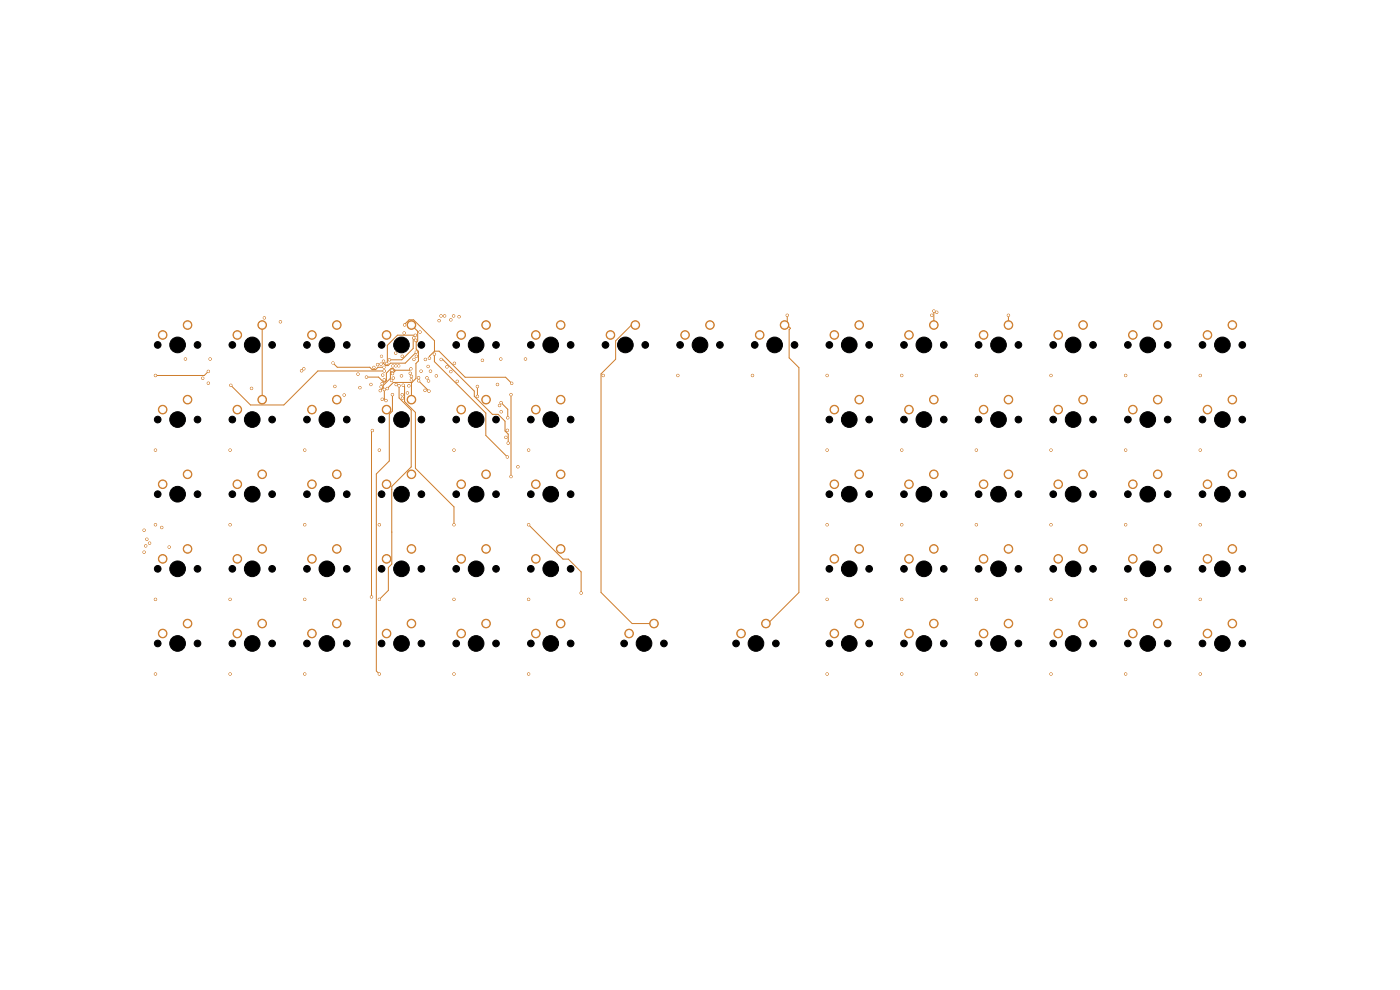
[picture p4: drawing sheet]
<svg xmlns="http://www.w3.org/2000/svg" width="297mm" height="210mm" viewBox="0 0 297 210" stroke-linecap="round" stroke-linejoin="round" font-family="sans-serif">
<g fill="#ce7d2c" stroke="#ce7d2c" stroke-width=".21">
<circle cx="198.1" cy="84.8" r=".91"/>
<circle cx="192.8" cy="86.9" r=".91"/>
<circle cx="118.9" cy="84.8" r=".91"/>
<circle cx="113.7" cy="86.9" r=".91"/>
<circle cx="261.4" cy="100.6" r=".91"/>
<circle cx="256.2" cy="102.7" r=".91"/>
<circle cx="103.1" cy="132.3" r=".91"/>
<circle cx="97.8" cy="134.4" r=".91"/>
<circle cx="229.8" cy="132.3" r=".91"/>
<circle cx="224.5" cy="134.4" r=".91"/>
<circle cx="55.6" cy="68.9" r=".91"/>
<circle cx="50.3" cy="71.1" r=".91"/>
<circle cx="55.6" cy="116.4" r=".91"/>
<circle cx="50.3" cy="118.6" r=".91"/>
<circle cx="71.5" cy="132.3" r=".91"/>
<circle cx="66.2" cy="134.4" r=".91"/>
<circle cx="229.8" cy="84.8" r=".91"/>
<circle cx="224.5" cy="86.9" r=".91"/>
<circle cx="261.4" cy="84.8" r=".91"/>
<circle cx="256.2" cy="86.9" r=".91"/>
<circle cx="39.8" cy="116.4" r=".91"/>
<circle cx="34.5" cy="118.6" r=".91"/>
<circle cx="87.3" cy="68.9" r=".91"/>
<circle cx="82" cy="71.1" r=".91"/>
<circle cx="245.6" cy="84.8" r=".91"/>
<circle cx="240.3" cy="86.9" r=".91"/>
<circle cx="162.5" cy="132.3" r=".91"/>
<circle cx="157.2" cy="134.4" r=".91"/>
<circle cx="55.6" cy="100.6" r=".91"/>
<circle cx="50.3" cy="102.7" r=".91"/>
<circle cx="213.9" cy="132.3" r=".91"/>
<circle cx="208.7" cy="134.4" r=".91"/>
<circle cx="71.5" cy="100.6" r=".91"/>
<circle cx="66.2" cy="102.7" r=".91"/>
<circle cx="245.6" cy="116.4" r=".91"/>
<circle cx="240.3" cy="118.6" r=".91"/>
<circle cx="166.4" cy="68.9" r=".91"/>
<circle cx="161.2" cy="71.1" r=".91"/>
<circle cx="245.6" cy="100.6" r=".91"/>
<circle cx="240.3" cy="102.7" r=".91"/>
<circle cx="55.6" cy="84.8" r=".91"/>
<circle cx="50.3" cy="86.9" r=".91"/>
<circle cx="229.8" cy="100.6" r=".91"/>
<circle cx="224.5" cy="102.7" r=".91"/>
<circle cx="39.8" cy="68.9" r=".91"/>
<circle cx="34.5" cy="71.1" r=".91"/>
<circle cx="213.9" cy="100.6" r=".91"/>
<circle cx="208.7" cy="102.7" r=".91"/>
<circle cx="71.5" cy="84.8" r=".91"/>
<circle cx="66.2" cy="86.9" r=".91"/>
<circle cx="182.3" cy="68.9" r=".91"/>
<circle cx="177" cy="71.1" r=".91"/>
<circle cx="182.3" cy="132.3" r=".91"/>
<circle cx="177" cy="134.4" r=".91"/>
<circle cx="261.4" cy="116.4" r=".91"/>
<circle cx="256.2" cy="118.6" r=".91"/>
<circle cx="71.5" cy="116.4" r=".91"/>
<circle cx="66.2" cy="118.6" r=".91"/>
<circle cx="182.3" cy="116.4" r=".91"/>
<circle cx="177" cy="118.6" r=".91"/>
<circle cx="87.3" cy="132.3" r=".91"/>
<circle cx="82" cy="134.4" r=".91"/>
<circle cx="261.4" cy="132.3" r=".91"/>
<circle cx="256.2" cy="134.4" r=".91"/>
<circle cx="245.6" cy="132.3" r=".91"/>
<circle cx="240.3" cy="134.4" r=".91"/>
<circle cx="39.8" cy="132.3" r=".91"/>
<circle cx="34.5" cy="134.4" r=".91"/>
<circle cx="198.1" cy="132.3" r=".91"/>
<circle cx="192.8" cy="134.4" r=".91"/>
<circle cx="87.3" cy="116.4" r=".91"/>
<circle cx="82" cy="118.6" r=".91"/>
<circle cx="198.1" cy="116.4" r=".91"/>
<circle cx="192.8" cy="118.6" r=".91"/>
<circle cx="134.8" cy="68.9" r=".91"/>
<circle cx="129.5" cy="71.1" r=".91"/>
<circle cx="118.9" cy="116.4" r=".91"/>
<circle cx="113.7" cy="118.6" r=".91"/>
<circle cx="118.9" cy="132.3" r=".91"/>
<circle cx="113.7" cy="134.4" r=".91"/>
<circle cx="213.9" cy="84.8" r=".91"/>
<circle cx="208.7" cy="86.9" r=".91"/>
<circle cx="118.9" cy="68.9" r=".91"/>
<circle cx="113.7" cy="71.1" r=".91"/>
<circle cx="103.1" cy="68.9" r=".91"/>
<circle cx="97.8" cy="71.1" r=".91"/>
<circle cx="138.7" cy="132.3" r=".91"/>
<circle cx="133.5" cy="134.4" r=".91"/>
<circle cx="87.3" cy="84.8" r=".91"/>
<circle cx="82" cy="86.9" r=".91"/>
<circle cx="103.1" cy="100.6" r=".91"/>
<circle cx="97.8" cy="102.7" r=".91"/>
<circle cx="118.9" cy="100.6" r=".91"/>
<circle cx="113.7" cy="102.7" r=".91"/>
<circle cx="103.1" cy="116.4" r=".91"/>
<circle cx="97.8" cy="118.6" r=".91"/>
<circle cx="182.3" cy="100.6" r=".91"/>
<circle cx="177" cy="102.7" r=".91"/>
<circle cx="261.4" cy="68.9" r=".91"/>
<circle cx="256.2" cy="71.1" r=".91"/>
<circle cx="39.8" cy="84.8" r=".91"/>
<circle cx="34.5" cy="86.9" r=".91"/>
<circle cx="87.3" cy="100.6" r=".91"/>
<circle cx="82" cy="102.7" r=".91"/>
<circle cx="103.1" cy="84.8" r=".91"/>
<circle cx="97.8" cy="86.9" r=".91"/>
<circle cx="150.6" cy="68.9" r=".91"/>
<circle cx="145.3" cy="71.1" r=".91"/>
<circle cx="213.9" cy="68.9" r=".91"/>
<circle cx="208.7" cy="71.1" r=".91"/>
<circle cx="245.6" cy="68.9" r=".91"/>
<circle cx="240.3" cy="71.1" r=".91"/>
<circle cx="39.8" cy="100.6" r=".91"/>
<circle cx="34.5" cy="102.7" r=".91"/>
<circle cx="198.1" cy="100.6" r=".91"/>
<circle cx="192.8" cy="102.7" r=".91"/>
<circle cx="229.8" cy="68.9" r=".91"/>
<circle cx="224.5" cy="71.1" r=".91"/>
<circle cx="213.9" cy="116.4" r=".91"/>
<circle cx="208.7" cy="118.6" r=".91"/>
<circle cx="182.3" cy="84.8" r=".91"/>
<circle cx="177" cy="86.9" r=".91"/>
<circle cx="198.1" cy="68.9" r=".91"/>
<circle cx="192.8" cy="71.1" r=".91"/>
<circle cx="55.6" cy="132.3" r=".91"/>
<circle cx="50.3" cy="134.4" r=".91"/>
<circle cx="229.8" cy="116.4" r=".91"/>
<circle cx="224.5" cy="118.6" r=".91"/>
<circle cx="71.5" cy="68.9" r=".91"/>
<circle cx="66.2" cy="71.1" r=".91"/>
<circle cx="198.1" cy="66" r=".25"/>
<circle cx="81.9" cy="85" r=".25"/>
<circle cx="81.5" cy="82.6" r=".25"/>
<circle cx="106.3" cy="87.4" r=".25"/>
<circle cx="198.7" cy="66.2" r=".25"/>
<circle cx="197.7" cy="66.9" r=".25"/>
<circle cx="84" cy="81.6" r=".25"/>
<circle cx="79" cy="91.3" r=".25"/>
<circle cx="80.9" cy="75.6" r=".23"/>
<circle cx="78.8" cy="126.6" r=".25"/>
<circle cx="84" cy="77.6" r=".23"/>
<circle cx="73" cy="83.8" r=".25"/>
<circle cx="82.2" cy="82.4" r=".25"/>
<circle cx="89.1" cy="70.4" r=".25"/>
<circle cx="84.6" cy="77.6" r=".23"/>
<circle cx="88.1" cy="71.1" r=".25"/>
<circle cx="82" cy="77.1" r=".25"/>
<circle cx="167" cy="66.9" r=".25"/>
<circle cx="213.9" cy="66.9" r=".25"/>
<circle cx="87.8" cy="71.7" r=".25"/>
<circle cx="82.6" cy="76.3" r=".25"/>
<circle cx="88.2" cy="72.2" r=".25"/>
<circle cx="81.1" cy="81.4" r=".25"/>
<circle cx="81.4" cy="76.6" r=".25"/>
<circle cx="88.3" cy="74.7" r=".25"/>
<circle cx="123.3" cy="125.8" r=".25"/>
<circle cx="64.6" cy="111.3" r=".25"/>
<circle cx="48.8" cy="111.3" r=".25"/>
<circle cx="112.1" cy="111.3" r=".25"/>
<circle cx="223" cy="111.3" r=".25"/>
<circle cx="33" cy="111.3" r=".25"/>
<circle cx="238.8" cy="111.3" r=".25"/>
<circle cx="175.5" cy="111.3" r=".25"/>
<circle cx="80.5" cy="111.3" r=".25"/>
<circle cx="254.6" cy="111.3" r=".25"/>
<circle cx="85.5" cy="81.7" r=".25"/>
<circle cx="207.1" cy="111.3" r=".25"/>
<circle cx="96.3" cy="111.3" r=".25"/>
<circle cx="191.3" cy="111.3" r=".25"/>
<circle cx="85.2" cy="79.7" r=".25"/>
<circle cx="90.9" cy="80.8" r=".25"/>
<circle cx="30.6" cy="117.1" r=".25"/>
<circle cx="75.9" cy="79.4" r=".25"/>
<circle cx="44.6" cy="76.2" r=".25"/>
<circle cx="81.2" cy="79.6" r=".25"/>
<circle cx="64.4" cy="78.2" r=".25"/>
<circle cx="80.8" cy="77.2" r=".25"/>
<circle cx="34.3" cy="111.9" r=".25"/>
<circle cx="105.5" cy="81.6" r=".25"/>
<circle cx="64" cy="78.7" r=".25"/>
<circle cx="53.4" cy="82.4" r=".25"/>
<circle cx="81.5" cy="80.6" r=".25"/>
<circle cx="97.4" cy="67.2" r=".25"/>
<circle cx="30.6" cy="112.5" r=".25"/>
<circle cx="59.5" cy="68.3" r=".25"/>
<circle cx="71" cy="82" r=".25"/>
<circle cx="90.2" cy="82.8" r=".25"/>
<circle cx="85.3" cy="75.6" r=".25"/>
<circle cx="85.3" cy="83.7" r=".25"/>
<circle cx="30.9" cy="115.8" r=".25"/>
<circle cx="96.4" cy="77.1" r=".25"/>
<circle cx="78.7" cy="81.6" r=".25"/>
<circle cx="106.2" cy="76.2" r=".25"/>
<circle cx="39.3" cy="76.2" r=".25"/>
<circle cx="92.6" cy="79.7" r=".25"/>
<circle cx="90.2" cy="76.2" r=".25"/>
<circle cx="79.3" cy="77.9" r=".25"/>
<circle cx="90.6" cy="80.2" r=".25"/>
<circle cx="111.5" cy="76.2" r=".25"/>
<circle cx="93.2" cy="68" r=".25"/>
<circle cx="76.3" cy="82.2" r=".25"/>
<circle cx="109.9" cy="99" r=".25"/>
<circle cx="90.8" cy="77.7" r=".25"/>
<circle cx="91.3" cy="78.7" r=".25"/>
<circle cx="88.3" cy="75.6" r=".25"/>
<circle cx="191.3" cy="143" r=".25"/>
<circle cx="48.8" cy="143" r=".25"/>
<circle cx="64.6" cy="143" r=".25"/>
<circle cx="175.5" cy="143" r=".25"/>
<circle cx="96.3" cy="143" r=".25"/>
<circle cx="207.1" cy="143" r=".25"/>
<circle cx="254.6" cy="143" r=".25"/>
<circle cx="112.1" cy="143" r=".25"/>
<circle cx="83.3" cy="83.7" r=".25"/>
<circle cx="223" cy="143" r=".25"/>
<circle cx="80.5" cy="143" r=".25"/>
<circle cx="33" cy="143" r=".25"/>
<circle cx="238.8" cy="143" r=".25"/>
<circle cx="191.3" cy="79.7" r=".25"/>
<circle cx="85.8" cy="68.9" r=".25"/>
<circle cx="91.1" cy="76" r=".25"/>
<circle cx="128" cy="79.7" r=".25"/>
<circle cx="33" cy="79.7" r=".25"/>
<circle cx="254.6" cy="79.7" r=".25"/>
<circle cx="143.8" cy="79.7" r=".25"/>
<circle cx="108.5" cy="81.3" r=".25"/>
<circle cx="175.5" cy="79.7" r=".25"/>
<circle cx="223" cy="79.7" r=".25"/>
<circle cx="44.2" cy="78.8" r=".25"/>
<circle cx="207.1" cy="79.7" r=".25"/>
<circle cx="87" cy="79.2" r=".25"/>
<circle cx="159.6" cy="79.7" r=".25"/>
<circle cx="238.8" cy="79.7" r=".25"/>
<circle cx="108.4" cy="101.1" r=".25"/>
<circle cx="80.1" cy="77.3" r=".25"/>
<circle cx="83.4" cy="80.2" r=".25"/>
<circle cx="83.9" cy="74.9" r=".25"/>
<circle cx="81.1" cy="84.7" r=".25"/>
<circle cx="87.8" cy="76.2" r=".25"/>
<circle cx="108.4" cy="83.7" r=".25"/>
<circle cx="106" cy="86" r=".25"/>
<circle cx="87.3" cy="80.6" r=".25"/>
<circle cx="102.3" cy="76.4" r=".25"/>
<circle cx="101.3" cy="84.1" r=".25"/>
<circle cx="101.3" cy="82" r=".25"/>
<circle cx="97" cy="80.9" r=".25"/>
<circle cx="87.3" cy="79.8" r=".25"/>
<circle cx="56.1" cy="67.4" r=".25"/>
<circle cx="35.9" cy="116.1" r=".25"/>
<circle cx="93.6" cy="67" r=".25"/>
<circle cx="94.8" cy="77.8" r=".25"/>
<circle cx="31.7" cy="115.2" r=".25"/>
<circle cx="94.3" cy="67" r=".25"/>
<circle cx="96.2" cy="67" r=".25"/>
<circle cx="31.2" cy="114.4" r=".25"/>
<circle cx="95.6" cy="67.9" r=".25"/>
<circle cx="95.6" cy="78.8" r=".25"/>
<circle cx="85.4" cy="84.5" r=".25"/>
<circle cx="48.8" cy="95.5" r=".25"/>
<circle cx="33" cy="95.5" r=".25"/>
<circle cx="238.8" cy="95.5" r=".25"/>
<circle cx="112.1" cy="95.5" r=".25"/>
<circle cx="254.6" cy="95.5" r=".25"/>
<circle cx="175.5" cy="95.5" r=".25"/>
<circle cx="64.6" cy="95.5" r=".25"/>
<circle cx="191.3" cy="95.5" r=".25"/>
<circle cx="223" cy="95.5" r=".25"/>
<circle cx="96.3" cy="95.5" r=".25"/>
<circle cx="80.5" cy="95.5" r=".25"/>
<circle cx="207.1" cy="95.5" r=".25"/>
<circle cx="81.5" cy="77.9" r=".23"/>
<circle cx="44.2" cy="81.3" r=".25"/>
<circle cx="43" cy="80.2" r=".25"/>
<circle cx="70.6" cy="77" r=".23"/>
<circle cx="223" cy="127.1" r=".25"/>
<circle cx="80.5" cy="127.1" r=".25"/>
<circle cx="64.6" cy="127.1" r=".25"/>
<circle cx="33" cy="127.1" r=".25"/>
<circle cx="84.7" cy="81.8" r=".25"/>
<circle cx="238.8" cy="127.1" r=".25"/>
<circle cx="175.5" cy="127.1" r=".25"/>
<circle cx="191.3" cy="127.1" r=".25"/>
<circle cx="207.1" cy="127.1" r=".25"/>
<circle cx="48.8" cy="127.1" r=".25"/>
<circle cx="112.1" cy="127.1" r=".25"/>
<circle cx="254.6" cy="127.1" r=".25"/>
<circle cx="96.3" cy="127.1" r=".25"/>
<circle cx="83.3" cy="77.6" r=".23"/>
<circle cx="107.8" cy="94" r=".25"/>
<circle cx="93.6" cy="76.3" r=".25"/>
<circle cx="88.8" cy="80.1" r=".25"/>
<circle cx="83.3" cy="79.2" r=".25"/>
<circle cx="87.2" cy="78.2" r=".25"/>
<circle cx="89.3" cy="78.7" r=".25"/>
<circle cx="77.7" cy="80" r=".25"/>
<circle cx="107.3" cy="92.8" r=".25"/>
<circle cx="86.4" cy="83.4" r=".25"/>
<circle cx="92.2" cy="75.1" r=".25"/>
<circle cx="107.6" cy="96.9" r=".25"/>
<circle cx="85.7" cy="70.6" r=".25"/>
<circle cx="107.7" cy="88.6" r=".25"/>
<circle cx="106.3" cy="85.4" r=".25"/>
<circle cx="88.8" cy="80.8" r=".25"/>
<circle cx="91" cy="83" r=".25"/>
<circle cx="80.9" cy="82.1" r=".25"/>
<circle cx="83.1" cy="80.7" r=".25"/>
<circle cx="107.6" cy="91.3" r=".25"/>
<circle cx="86.7" cy="81.8" r=".25"/>
<circle cx="81.5" cy="78.7" r=".25"/>
<circle cx="49" cy="81.7" r=".25"/>
<circle cx="83.2" cy="78.6" r=".25"/>
<circle cx="80.7" cy="82.9" r=".25"/>
</g>
<g fill="none" stroke="#ce7d2c" stroke-width=".21">
<path d="M44.2 78.8l-.9 .9h-10.3M55.6 68.9v15.9M70.6 77l1 .9h6.8l.5 .5h.8l.5-.5h1.3M81.5 78.7h-14.1l-7.2 7.2h-7.1l-4.1-4.2M83.2 78.6l-.4 .3v1.3l-1.5 1.6v.4l-.6 .7M83.8 78.5l-.4-.4h-.4l-1 1.1v1.5l-.3 .3h-.3l-1.1-1h-2.6M83.8 78.5v.2l-.5 .5M85.8 68.9l1-1.1h.9l4.5 4.5v2.2M87.2 78.2l-.3 .3h-3.1M87.3 68.9l1.3 1.4v2.1l-.3 .3v1.3l.5 .5v2.1l-.6 .5v3.2l-.8 .8h-3.9l-1.3 1.3M87.8 71.7l-.1 .1v2.1l-2.5 2.4h-2.6M88.1 71.1h-3.8l-2.1 2.2v3.7l-.2 .1"/>
<path d="M88.1 71.1h.1M88.3 74.7l-2.3 2.3h-3.2l-.5 .6h-.5l-.4-.5v-.5M92.2 75.1v1.6l10.9 10.9v4.8l4.5 4.5M92.2 74.5h.9l5.6 5.5h8.6l1.2 1.3M92.2 74.5l-1.1 1.1v.4M93.6 76.3h.3l6.7 6.7v1.1l3.9 3.8h1.2l1.4 1.5v2l.7 .7v1.9M134.8 68.9h-.8l-3.4 3.4v3.9l-3.1 3.1v46.4l6.6 6.6h4.6M166.4 68.9h.6M167 68.9l.7 .7-.3 .3v6l2.1 2.1v47.7l-6.6 6.6h-.4M167 66.9v2M198.1 68.9h.1M198.1 66v2.9"/>
<path d="M213.9 66.9v2M213.9 68.9h.1M79 91.3l-.2 .2v35.1M81.5 82.6v2l.4 .4M83.3 83.7v3.5l-.7 .7v9.9l-2.8 2.7v41.8l.7 .7M84.7 81.8v2.6l2.5 2.6v12l-4.1 4.2v16.5l-.7 .7v4.8l-1.9 1.9M85.5 81.7l.3 .3v3.2l2.3 2.3v11.8l8.2 8.2v3.8M87.3 81.1v3.7M88.8 80.8l2.2 2.2M88.8 80.8h.1M101.3 82v2.1M106.3 85.4l1.4 1.4v1.8"/>
<path d="M108.4 83.7v17.4M83.1 112.9h.1M83.1 103.8h.1M112.1 111.3l7.3 7.3h1.2l2.7 2.7v4.5"/>
</g>
<g fill="#fff" stroke="#fff" stroke-width=".21">
<circle cx="198.1" cy="66" r=".12"/>
<circle cx="81.9" cy="85" r=".12"/>
<circle cx="81.5" cy="82.6" r=".12"/>
<circle cx="106.3" cy="87.4" r=".12"/>
<circle cx="198.7" cy="66.2" r=".12"/>
<circle cx="197.7" cy="66.9" r=".12"/>
<circle cx="84" cy="81.6" r=".12"/>
<circle cx="79" cy="91.3" r=".12"/>
<circle cx="80.9" cy="75.6" r=".12"/>
<circle cx="78.8" cy="126.6" r=".12"/>
<circle cx="84" cy="77.6" r=".12"/>
<circle cx="73" cy="83.8" r=".12"/>
<circle cx="82.2" cy="82.4" r=".12"/>
<circle cx="89.1" cy="70.4" r=".12"/>
<circle cx="84.6" cy="77.6" r=".12"/>
<circle cx="88.1" cy="71.1" r=".12"/>
<circle cx="82" cy="77.1" r=".12"/>
<circle cx="167" cy="66.9" r=".12"/>
<circle cx="213.9" cy="66.9" r=".12"/>
<circle cx="87.8" cy="71.7" r=".12"/>
<circle cx="82.6" cy="76.3" r=".12"/>
<circle cx="88.2" cy="72.2" r=".12"/>
<circle cx="81.1" cy="81.4" r=".12"/>
<circle cx="81.4" cy="76.6" r=".12"/>
<circle cx="88.3" cy="74.7" r=".12"/>
<circle cx="123.3" cy="125.8" r=".12"/>
<circle cx="64.6" cy="111.3" r=".12"/>
<circle cx="48.8" cy="111.3" r=".12"/>
<circle cx="112.1" cy="111.3" r=".12"/>
<circle cx="223" cy="111.3" r=".12"/>
<circle cx="33" cy="111.3" r=".12"/>
<circle cx="238.8" cy="111.3" r=".12"/>
<circle cx="175.5" cy="111.3" r=".12"/>
<circle cx="80.5" cy="111.3" r=".12"/>
<circle cx="254.6" cy="111.3" r=".12"/>
<circle cx="85.5" cy="81.7" r=".12"/>
<circle cx="207.1" cy="111.3" r=".12"/>
<circle cx="96.3" cy="111.3" r=".12"/>
<circle cx="191.3" cy="111.3" r=".12"/>
<circle cx="85.2" cy="79.7" r=".12"/>
<circle cx="90.9" cy="80.8" r=".12"/>
<circle cx="30.6" cy="117.1" r=".12"/>
<circle cx="75.9" cy="79.4" r=".12"/>
<circle cx="44.6" cy="76.2" r=".12"/>
<circle cx="81.2" cy="79.6" r=".12"/>
<circle cx="64.4" cy="78.2" r=".12"/>
<circle cx="80.8" cy="77.2" r=".12"/>
<circle cx="34.3" cy="111.9" r=".12"/>
<circle cx="105.5" cy="81.6" r=".12"/>
<circle cx="64" cy="78.7" r=".12"/>
<circle cx="53.4" cy="82.4" r=".12"/>
<circle cx="81.5" cy="80.6" r=".12"/>
<circle cx="97.4" cy="67.2" r=".12"/>
<circle cx="30.6" cy="112.5" r=".12"/>
<circle cx="59.5" cy="68.3" r=".12"/>
<circle cx="71" cy="82" r=".12"/>
<circle cx="90.2" cy="82.8" r=".12"/>
<circle cx="85.3" cy="75.6" r=".12"/>
<circle cx="85.3" cy="83.7" r=".12"/>
<circle cx="30.9" cy="115.8" r=".12"/>
<circle cx="96.4" cy="77.1" r=".12"/>
<circle cx="78.7" cy="81.6" r=".12"/>
<circle cx="106.2" cy="76.2" r=".12"/>
<circle cx="39.3" cy="76.2" r=".12"/>
<circle cx="92.6" cy="79.7" r=".12"/>
<circle cx="90.2" cy="76.2" r=".12"/>
<circle cx="79.3" cy="77.9" r=".12"/>
<circle cx="90.6" cy="80.2" r=".12"/>
<circle cx="111.5" cy="76.2" r=".12"/>
<circle cx="93.2" cy="68" r=".12"/>
<circle cx="76.3" cy="82.2" r=".12"/>
<circle cx="109.9" cy="99" r=".12"/>
<circle cx="90.8" cy="77.7" r=".12"/>
<circle cx="91.3" cy="78.7" r=".12"/>
<circle cx="88.3" cy="75.6" r=".12"/>
<circle cx="191.3" cy="143" r=".12"/>
<circle cx="48.8" cy="143" r=".12"/>
<circle cx="64.6" cy="143" r=".12"/>
<circle cx="175.5" cy="143" r=".12"/>
<circle cx="96.3" cy="143" r=".12"/>
<circle cx="207.1" cy="143" r=".12"/>
<circle cx="254.6" cy="143" r=".12"/>
<circle cx="112.1" cy="143" r=".12"/>
<circle cx="83.3" cy="83.7" r=".12"/>
<circle cx="223" cy="143" r=".12"/>
<circle cx="80.5" cy="143" r=".12"/>
<circle cx="33" cy="143" r=".12"/>
<circle cx="238.8" cy="143" r=".12"/>
<circle cx="191.3" cy="79.7" r=".12"/>
<circle cx="85.8" cy="68.9" r=".12"/>
<circle cx="91.1" cy="76" r=".12"/>
<circle cx="128" cy="79.7" r=".12"/>
<circle cx="33" cy="79.7" r=".12"/>
<circle cx="254.6" cy="79.7" r=".12"/>
<circle cx="143.8" cy="79.7" r=".12"/>
<circle cx="108.5" cy="81.3" r=".12"/>
<circle cx="175.5" cy="79.7" r=".12"/>
<circle cx="223" cy="79.7" r=".12"/>
<circle cx="44.2" cy="78.8" r=".12"/>
<circle cx="207.1" cy="79.7" r=".12"/>
<circle cx="87" cy="79.2" r=".12"/>
<circle cx="159.6" cy="79.7" r=".12"/>
<circle cx="238.8" cy="79.7" r=".12"/>
<circle cx="108.4" cy="101.1" r=".12"/>
<circle cx="80.1" cy="77.3" r=".12"/>
<circle cx="83.4" cy="80.2" r=".12"/>
<circle cx="83.9" cy="74.9" r=".12"/>
<circle cx="81.1" cy="84.7" r=".12"/>
<circle cx="87.8" cy="76.2" r=".12"/>
<circle cx="108.4" cy="83.7" r=".12"/>
<circle cx="106" cy="86" r=".12"/>
<circle cx="87.3" cy="80.6" r=".12"/>
<circle cx="102.3" cy="76.4" r=".12"/>
<circle cx="101.3" cy="84.1" r=".12"/>
<circle cx="101.3" cy="82" r=".12"/>
<circle cx="97" cy="80.9" r=".12"/>
<circle cx="87.3" cy="79.8" r=".12"/>
<circle cx="56.1" cy="67.4" r=".12"/>
<circle cx="35.9" cy="116.1" r=".12"/>
<circle cx="93.6" cy="67" r=".12"/>
<circle cx="94.8" cy="77.8" r=".12"/>
<circle cx="31.7" cy="115.2" r=".12"/>
<circle cx="94.3" cy="67" r=".12"/>
<circle cx="96.2" cy="67" r=".12"/>
<circle cx="31.2" cy="114.4" r=".12"/>
<circle cx="95.6" cy="67.9" r=".12"/>
<circle cx="95.6" cy="78.8" r=".12"/>
<circle cx="85.4" cy="84.5" r=".12"/>
<circle cx="48.8" cy="95.5" r=".12"/>
<circle cx="33" cy="95.5" r=".12"/>
<circle cx="238.8" cy="95.5" r=".12"/>
<circle cx="112.1" cy="95.5" r=".12"/>
<circle cx="254.6" cy="95.5" r=".12"/>
<circle cx="175.5" cy="95.5" r=".12"/>
<circle cx="64.6" cy="95.5" r=".12"/>
<circle cx="191.3" cy="95.5" r=".12"/>
<circle cx="223" cy="95.5" r=".12"/>
<circle cx="96.3" cy="95.5" r=".12"/>
<circle cx="80.5" cy="95.5" r=".12"/>
<circle cx="207.1" cy="95.5" r=".12"/>
<circle cx="81.5" cy="77.9" r=".12"/>
<circle cx="44.2" cy="81.3" r=".12"/>
<circle cx="43" cy="80.2" r=".12"/>
<circle cx="70.6" cy="77" r=".12"/>
<circle cx="223" cy="127.1" r=".12"/>
<circle cx="80.5" cy="127.1" r=".12"/>
<circle cx="64.6" cy="127.1" r=".12"/>
<circle cx="33" cy="127.1" r=".12"/>
<circle cx="84.7" cy="81.8" r=".12"/>
<circle cx="238.8" cy="127.1" r=".12"/>
<circle cx="175.5" cy="127.1" r=".12"/>
<circle cx="191.3" cy="127.1" r=".12"/>
<circle cx="207.1" cy="127.1" r=".12"/>
<circle cx="48.8" cy="127.1" r=".12"/>
<circle cx="112.1" cy="127.1" r=".12"/>
<circle cx="254.6" cy="127.1" r=".12"/>
<circle cx="96.3" cy="127.1" r=".12"/>
<circle cx="83.3" cy="77.6" r=".12"/>
<circle cx="107.8" cy="94" r=".12"/>
<circle cx="93.6" cy="76.3" r=".12"/>
<circle cx="88.8" cy="80.1" r=".12"/>
<circle cx="83.3" cy="79.2" r=".12"/>
<circle cx="87.2" cy="78.2" r=".12"/>
<circle cx="89.3" cy="78.7" r=".12"/>
<circle cx="77.7" cy="80" r=".12"/>
<circle cx="107.3" cy="92.8" r=".12"/>
<circle cx="86.4" cy="83.4" r=".12"/>
<circle cx="92.2" cy="75.1" r=".12"/>
<circle cx="107.6" cy="96.9" r=".12"/>
<circle cx="85.7" cy="70.6" r=".12"/>
<circle cx="107.7" cy="88.6" r=".12"/>
<circle cx="106.3" cy="85.4" r=".12"/>
<circle cx="88.8" cy="80.8" r=".12"/>
<circle cx="91" cy="83" r=".12"/>
<circle cx="80.9" cy="82.1" r=".12"/>
<circle cx="83.1" cy="80.7" r=".12"/>
<circle cx="107.6" cy="91.3" r=".12"/>
<circle cx="86.7" cy="81.8" r=".12"/>
<circle cx="81.5" cy="78.7" r=".12"/>
<circle cx="49" cy="81.7" r=".12"/>
<circle cx="83.2" cy="78.6" r=".12"/>
<circle cx="80.7" cy="82.9" r=".12"/>
<circle cx="198.1" cy="84.8" r=".62"/>
<circle cx="192.8" cy="86.9" r=".62"/>
<circle cx="118.9" cy="84.8" r=".62"/>
<circle cx="113.7" cy="86.9" r=".62"/>
<circle cx="261.4" cy="100.6" r=".62"/>
<circle cx="256.2" cy="102.7" r=".62"/>
<circle cx="103.1" cy="132.3" r=".62"/>
<circle cx="97.8" cy="134.4" r=".62"/>
<circle cx="229.8" cy="132.3" r=".62"/>
<circle cx="224.5" cy="134.4" r=".62"/>
<circle cx="55.6" cy="68.9" r=".62"/>
<circle cx="50.3" cy="71.1" r=".62"/>
<circle cx="55.6" cy="116.4" r=".62"/>
<circle cx="50.3" cy="118.6" r=".62"/>
<circle cx="71.5" cy="132.3" r=".62"/>
<circle cx="66.2" cy="134.4" r=".62"/>
<circle cx="229.8" cy="84.8" r=".62"/>
<circle cx="224.5" cy="86.9" r=".62"/>
<circle cx="261.4" cy="84.8" r=".62"/>
<circle cx="256.2" cy="86.9" r=".62"/>
<circle cx="39.8" cy="116.4" r=".62"/>
<circle cx="34.5" cy="118.6" r=".62"/>
<circle cx="87.3" cy="68.9" r=".62"/>
<circle cx="82" cy="71.1" r=".62"/>
<circle cx="245.6" cy="84.8" r=".62"/>
<circle cx="240.3" cy="86.9" r=".62"/>
<circle cx="162.5" cy="132.3" r=".62"/>
<circle cx="157.2" cy="134.4" r=".62"/>
<circle cx="55.6" cy="100.6" r=".62"/>
<circle cx="50.3" cy="102.7" r=".62"/>
<circle cx="213.9" cy="132.3" r=".62"/>
<circle cx="208.7" cy="134.4" r=".62"/>
<circle cx="71.5" cy="100.6" r=".62"/>
<circle cx="66.2" cy="102.7" r=".62"/>
<circle cx="245.6" cy="116.4" r=".62"/>
<circle cx="240.3" cy="118.6" r=".62"/>
<circle cx="166.4" cy="68.9" r=".62"/>
<circle cx="161.2" cy="71.1" r=".62"/>
<circle cx="245.6" cy="100.6" r=".62"/>
<circle cx="240.3" cy="102.7" r=".62"/>
<circle cx="55.6" cy="84.8" r=".62"/>
<circle cx="50.3" cy="86.9" r=".62"/>
<circle cx="229.8" cy="100.6" r=".62"/>
<circle cx="224.5" cy="102.7" r=".62"/>
<circle cx="39.8" cy="68.9" r=".62"/>
<circle cx="34.5" cy="71.1" r=".62"/>
<circle cx="213.9" cy="100.6" r=".62"/>
<circle cx="208.7" cy="102.7" r=".62"/>
<circle cx="71.5" cy="84.8" r=".62"/>
<circle cx="66.2" cy="86.9" r=".62"/>
<circle cx="182.3" cy="68.9" r=".62"/>
<circle cx="177" cy="71.1" r=".62"/>
<circle cx="182.3" cy="132.3" r=".62"/>
<circle cx="177" cy="134.4" r=".62"/>
<circle cx="261.4" cy="116.4" r=".62"/>
<circle cx="256.2" cy="118.6" r=".62"/>
<circle cx="71.5" cy="116.4" r=".62"/>
<circle cx="66.2" cy="118.6" r=".62"/>
<circle cx="182.3" cy="116.4" r=".62"/>
<circle cx="177" cy="118.6" r=".62"/>
<circle cx="87.3" cy="132.3" r=".62"/>
<circle cx="82" cy="134.4" r=".62"/>
<circle cx="261.4" cy="132.3" r=".62"/>
<circle cx="256.2" cy="134.4" r=".62"/>
<circle cx="245.6" cy="132.3" r=".62"/>
<circle cx="240.3" cy="134.4" r=".62"/>
<circle cx="39.8" cy="132.3" r=".62"/>
<circle cx="34.5" cy="134.4" r=".62"/>
<circle cx="198.1" cy="132.3" r=".62"/>
<circle cx="192.8" cy="134.4" r=".62"/>
<circle cx="87.3" cy="116.4" r=".62"/>
<circle cx="82" cy="118.6" r=".62"/>
<circle cx="198.1" cy="116.4" r=".62"/>
<circle cx="192.8" cy="118.6" r=".62"/>
<circle cx="134.8" cy="68.9" r=".62"/>
<circle cx="129.5" cy="71.1" r=".62"/>
<circle cx="118.9" cy="116.4" r=".62"/>
<circle cx="113.7" cy="118.6" r=".62"/>
<circle cx="118.9" cy="132.3" r=".62"/>
<circle cx="113.7" cy="134.4" r=".62"/>
<circle cx="213.9" cy="84.8" r=".62"/>
<circle cx="208.7" cy="86.9" r=".62"/>
<circle cx="118.9" cy="68.9" r=".62"/>
<circle cx="113.7" cy="71.1" r=".62"/>
<circle cx="103.1" cy="68.9" r=".62"/>
<circle cx="97.8" cy="71.1" r=".62"/>
<circle cx="138.7" cy="132.3" r=".62"/>
<circle cx="133.5" cy="134.4" r=".62"/>
<circle cx="87.3" cy="84.8" r=".62"/>
<circle cx="82" cy="86.9" r=".62"/>
<circle cx="103.1" cy="100.6" r=".62"/>
<circle cx="97.8" cy="102.7" r=".62"/>
<circle cx="118.9" cy="100.6" r=".62"/>
<circle cx="113.7" cy="102.7" r=".62"/>
<circle cx="103.1" cy="116.4" r=".62"/>
<circle cx="97.8" cy="118.6" r=".62"/>
<circle cx="182.3" cy="100.6" r=".62"/>
<circle cx="177" cy="102.7" r=".62"/>
<circle cx="261.4" cy="68.9" r=".62"/>
<circle cx="256.2" cy="71.1" r=".62"/>
<circle cx="39.8" cy="84.8" r=".62"/>
<circle cx="34.5" cy="86.9" r=".62"/>
<circle cx="87.3" cy="100.6" r=".62"/>
<circle cx="82" cy="102.7" r=".62"/>
<circle cx="103.1" cy="84.8" r=".62"/>
<circle cx="97.8" cy="86.9" r=".62"/>
<circle cx="150.6" cy="68.9" r=".62"/>
<circle cx="145.3" cy="71.1" r=".62"/>
<circle cx="213.9" cy="68.9" r=".62"/>
<circle cx="208.7" cy="71.1" r=".62"/>
<circle cx="245.6" cy="68.9" r=".62"/>
<circle cx="240.3" cy="71.1" r=".62"/>
<circle cx="39.8" cy="100.6" r=".62"/>
<circle cx="34.5" cy="102.7" r=".62"/>
<circle cx="198.1" cy="100.6" r=".62"/>
<circle cx="192.8" cy="102.7" r=".62"/>
<circle cx="229.8" cy="68.9" r=".62"/>
<circle cx="224.5" cy="71.1" r=".62"/>
<circle cx="213.9" cy="116.4" r=".62"/>
<circle cx="208.7" cy="118.6" r=".62"/>
<circle cx="182.3" cy="84.8" r=".62"/>
<circle cx="177" cy="86.9" r=".62"/>
<circle cx="198.1" cy="68.9" r=".62"/>
<circle cx="192.8" cy="71.1" r=".62"/>
<circle cx="55.6" cy="132.3" r=".62"/>
<circle cx="50.3" cy="134.4" r=".62"/>
<circle cx="229.8" cy="116.4" r=".62"/>
<circle cx="224.5" cy="118.6" r=".62"/>
<circle cx="71.5" cy="68.9" r=".62"/>
<circle cx="66.2" cy="71.1" r=".62"/>
</g>
<g fill="#000" stroke="#000" stroke-width=".21">
<circle cx="33.5" cy="73.2" r=".71"/>
<circle cx="37.7" cy="73.2" r="1.66"/>
<circle cx="41.9" cy="73.2" r=".71"/>
<circle cx="49.3" cy="73.2" r=".71"/>
<circle cx="53.5" cy="73.2" r="1.66"/>
<circle cx="57.7" cy="73.2" r=".71"/>
<circle cx="65.1" cy="73.2" r=".71"/>
<circle cx="69.3" cy="73.2" r="1.66"/>
<circle cx="73.6" cy="73.2" r=".71"/>
<circle cx="81" cy="73.2" r=".71"/>
<circle cx="85.2" cy="73.2" r="1.66"/>
<circle cx="89.4" cy="73.2" r=".71"/>
<circle cx="96.8" cy="73.2" r=".71"/>
<circle cx="101" cy="73.2" r="1.66"/>
<circle cx="105.2" cy="73.2" r=".71"/>
<circle cx="112.6" cy="73.2" r=".71"/>
<circle cx="116.8" cy="73.2" r="1.66"/>
<circle cx="121.1" cy="73.2" r=".71"/>
<circle cx="128.4" cy="73.2" r=".71"/>
<circle cx="132.7" cy="73.2" r="1.66"/>
<circle cx="136.9" cy="73.2" r=".71"/>
<circle cx="144.3" cy="73.2" r=".71"/>
<circle cx="148.5" cy="73.2" r="1.66"/>
<circle cx="152.7" cy="73.2" r=".71"/>
<circle cx="160.1" cy="73.2" r=".71"/>
<circle cx="164.3" cy="73.2" r="1.66"/>
<circle cx="168.6" cy="73.2" r=".71"/>
<circle cx="175.9" cy="73.2" r=".71"/>
<circle cx="180.2" cy="73.2" r="1.66"/>
<circle cx="184.4" cy="73.2" r=".71"/>
<circle cx="191.8" cy="73.2" r=".71"/>
<circle cx="196" cy="73.2" r="1.66"/>
<circle cx="200.2" cy="73.2" r=".71"/>
<circle cx="207.6" cy="73.2" r=".71"/>
<circle cx="211.8" cy="73.2" r="1.66"/>
<circle cx="216.1" cy="73.2" r=".71"/>
<circle cx="223.4" cy="73.2" r=".71"/>
<circle cx="227.7" cy="73.2" r="1.66"/>
<circle cx="231.9" cy="73.2" r=".71"/>
<circle cx="239.3" cy="73.2" r=".71"/>
<circle cx="243.5" cy="73.2" r="1.66"/>
<circle cx="247.7" cy="73.2" r=".71"/>
<circle cx="255.1" cy="73.2" r=".71"/>
<circle cx="259.3" cy="73.2" r="1.66"/>
<circle cx="263.5" cy="73.2" r=".71"/>
<circle cx="33.5" cy="89" r=".71"/>
<circle cx="37.7" cy="89" r="1.66"/>
<circle cx="41.9" cy="89" r=".71"/>
<circle cx="49.3" cy="89" r=".71"/>
<circle cx="53.5" cy="89" r="1.66"/>
<circle cx="57.7" cy="89" r=".71"/>
<circle cx="65.1" cy="89" r=".71"/>
<circle cx="69.3" cy="89" r="1.66"/>
<circle cx="73.6" cy="89" r=".71"/>
<circle cx="81" cy="89" r=".71"/>
<circle cx="85.2" cy="89" r="1.66"/>
<circle cx="89.4" cy="89" r=".71"/>
<circle cx="96.8" cy="89" r=".71"/>
<circle cx="101" cy="89" r="1.66"/>
<circle cx="105.2" cy="89" r=".71"/>
<circle cx="112.6" cy="89" r=".71"/>
<circle cx="116.8" cy="89" r="1.66"/>
<circle cx="121.1" cy="89" r=".71"/>
<circle cx="175.9" cy="89" r=".71"/>
<circle cx="180.2" cy="89" r="1.66"/>
<circle cx="184.4" cy="89" r=".71"/>
<circle cx="191.8" cy="89" r=".71"/>
<circle cx="196" cy="89" r="1.66"/>
<circle cx="200.2" cy="89" r=".71"/>
<circle cx="207.6" cy="89" r=".71"/>
<circle cx="211.8" cy="89" r="1.66"/>
<circle cx="216.1" cy="89" r=".71"/>
<circle cx="223.4" cy="89" r=".71"/>
<circle cx="227.7" cy="89" r="1.66"/>
<circle cx="231.9" cy="89" r=".71"/>
<circle cx="239.3" cy="89" r=".71"/>
<circle cx="243.5" cy="89" r="1.66"/>
<circle cx="247.7" cy="89" r=".71"/>
<circle cx="255.1" cy="89" r=".71"/>
<circle cx="259.3" cy="89" r="1.66"/>
<circle cx="263.5" cy="89" r=".71"/>
<circle cx="33.5" cy="104.8" r=".71"/>
<circle cx="37.7" cy="104.8" r="1.66"/>
<circle cx="41.9" cy="104.8" r=".71"/>
<circle cx="49.3" cy="104.8" r=".71"/>
<circle cx="53.5" cy="104.8" r="1.66"/>
<circle cx="57.7" cy="104.8" r=".71"/>
<circle cx="65.1" cy="104.8" r=".71"/>
<circle cx="69.3" cy="104.8" r="1.66"/>
<circle cx="73.6" cy="104.8" r=".71"/>
<circle cx="81" cy="104.8" r=".71"/>
<circle cx="85.2" cy="104.8" r="1.66"/>
<circle cx="89.4" cy="104.8" r=".71"/>
<circle cx="96.8" cy="104.8" r=".71"/>
<circle cx="101" cy="104.8" r="1.66"/>
<circle cx="105.2" cy="104.8" r=".71"/>
<circle cx="112.6" cy="104.8" r=".71"/>
<circle cx="116.8" cy="104.8" r="1.66"/>
<circle cx="121.1" cy="104.8" r=".71"/>
<circle cx="175.9" cy="104.8" r=".71"/>
<circle cx="180.2" cy="104.8" r="1.66"/>
<circle cx="184.4" cy="104.8" r=".71"/>
<circle cx="191.8" cy="104.8" r=".71"/>
<circle cx="196" cy="104.8" r="1.66"/>
<circle cx="200.2" cy="104.8" r=".71"/>
<circle cx="207.6" cy="104.8" r=".71"/>
<circle cx="211.8" cy="104.8" r="1.66"/>
<circle cx="216.1" cy="104.8" r=".71"/>
<circle cx="223.4" cy="104.8" r=".71"/>
<circle cx="227.7" cy="104.8" r="1.66"/>
<circle cx="231.9" cy="104.8" r=".71"/>
<circle cx="239.3" cy="104.8" r=".71"/>
<circle cx="243.5" cy="104.8" r="1.66"/>
<circle cx="247.7" cy="104.8" r=".71"/>
<circle cx="255.1" cy="104.8" r=".71"/>
<circle cx="259.3" cy="104.8" r="1.66"/>
<circle cx="263.5" cy="104.8" r=".71"/>
<circle cx="33.5" cy="136.5" r=".71"/>
<circle cx="33.5" cy="120.7" r=".71"/>
<circle cx="37.7" cy="120.7" r="1.66"/>
<circle cx="37.7" cy="136.5" r="1.66"/>
<circle cx="41.9" cy="136.5" r=".71"/>
<circle cx="41.9" cy="120.7" r=".71"/>
<circle cx="49.3" cy="136.5" r=".71"/>
<circle cx="49.3" cy="120.7" r=".71"/>
<circle cx="53.5" cy="120.7" r="1.66"/>
<circle cx="53.5" cy="136.5" r="1.66"/>
<circle cx="57.7" cy="136.5" r=".71"/>
<circle cx="57.7" cy="120.7" r=".71"/>
<circle cx="65.1" cy="136.5" r=".71"/>
<circle cx="65.1" cy="120.7" r=".71"/>
<circle cx="69.3" cy="120.7" r="1.66"/>
<circle cx="69.3" cy="136.5" r="1.66"/>
<circle cx="73.6" cy="136.5" r=".71"/>
<circle cx="73.6" cy="120.7" r=".71"/>
<circle cx="81" cy="136.5" r=".71"/>
<circle cx="81" cy="120.7" r=".71"/>
<circle cx="85.2" cy="120.7" r="1.66"/>
<circle cx="85.2" cy="136.5" r="1.66"/>
<circle cx="89.4" cy="136.5" r=".71"/>
<circle cx="89.4" cy="120.7" r=".71"/>
<circle cx="96.8" cy="136.5" r=".71"/>
<circle cx="96.8" cy="120.7" r=".71"/>
<circle cx="101" cy="120.7" r="1.66"/>
<circle cx="101" cy="136.5" r="1.66"/>
<circle cx="105.2" cy="136.5" r=".71"/>
<circle cx="105.2" cy="120.7" r=".71"/>
<circle cx="112.6" cy="136.5" r=".71"/>
<circle cx="112.6" cy="120.7" r=".71"/>
<circle cx="116.8" cy="120.7" r="1.66"/>
<circle cx="116.8" cy="136.5" r="1.66"/>
<circle cx="121.1" cy="136.5" r=".71"/>
<circle cx="121.1" cy="120.7" r=".71"/>
<circle cx="132.4" cy="136.5" r=".71"/>
<circle cx="136.6" cy="136.5" r="1.66"/>
<circle cx="140.8" cy="136.5" r=".71"/>
<circle cx="156.2" cy="136.5" r=".71"/>
<circle cx="160.4" cy="136.5" r="1.66"/>
<circle cx="164.6" cy="136.5" r=".71"/>
<circle cx="175.9" cy="136.5" r=".71"/>
<circle cx="175.9" cy="120.7" r=".71"/>
<circle cx="180.2" cy="120.7" r="1.66"/>
<circle cx="180.2" cy="136.5" r="1.66"/>
<circle cx="184.4" cy="136.5" r=".71"/>
<circle cx="184.4" cy="120.7" r=".71"/>
<circle cx="191.8" cy="136.5" r=".71"/>
<circle cx="191.8" cy="120.7" r=".71"/>
<circle cx="196" cy="120.7" r="1.66"/>
<circle cx="196" cy="136.5" r="1.66"/>
<circle cx="200.2" cy="136.5" r=".71"/>
<circle cx="200.2" cy="120.7" r=".71"/>
<circle cx="207.6" cy="136.5" r=".71"/>
<circle cx="207.6" cy="120.7" r=".71"/>
<circle cx="211.8" cy="120.7" r="1.66"/>
<circle cx="211.8" cy="136.5" r="1.66"/>
<circle cx="216.1" cy="136.5" r=".71"/>
<circle cx="216.1" cy="120.7" r=".71"/>
<circle cx="223.4" cy="136.5" r=".71"/>
<circle cx="223.4" cy="120.7" r=".71"/>
<circle cx="227.7" cy="120.7" r="1.66"/>
<circle cx="227.7" cy="136.5" r="1.66"/>
<circle cx="231.9" cy="136.5" r=".71"/>
<circle cx="231.9" cy="120.7" r=".71"/>
<circle cx="239.3" cy="136.5" r=".71"/>
<circle cx="239.3" cy="120.7" r=".71"/>
<circle cx="243.5" cy="120.7" r="1.66"/>
<circle cx="243.5" cy="136.5" r="1.66"/>
<circle cx="247.7" cy="136.5" r=".71"/>
<circle cx="247.7" cy="120.7" r=".71"/>
<circle cx="255.1" cy="136.5" r=".71"/>
<circle cx="255.1" cy="120.7" r=".71"/>
<circle cx="259.3" cy="120.7" r="1.66"/>
<circle cx="259.3" cy="136.5" r="1.66"/>
<circle cx="263.5" cy="136.5" r=".71"/>
<circle cx="263.5" cy="120.7" r=".71"/>
</g>
</svg>
